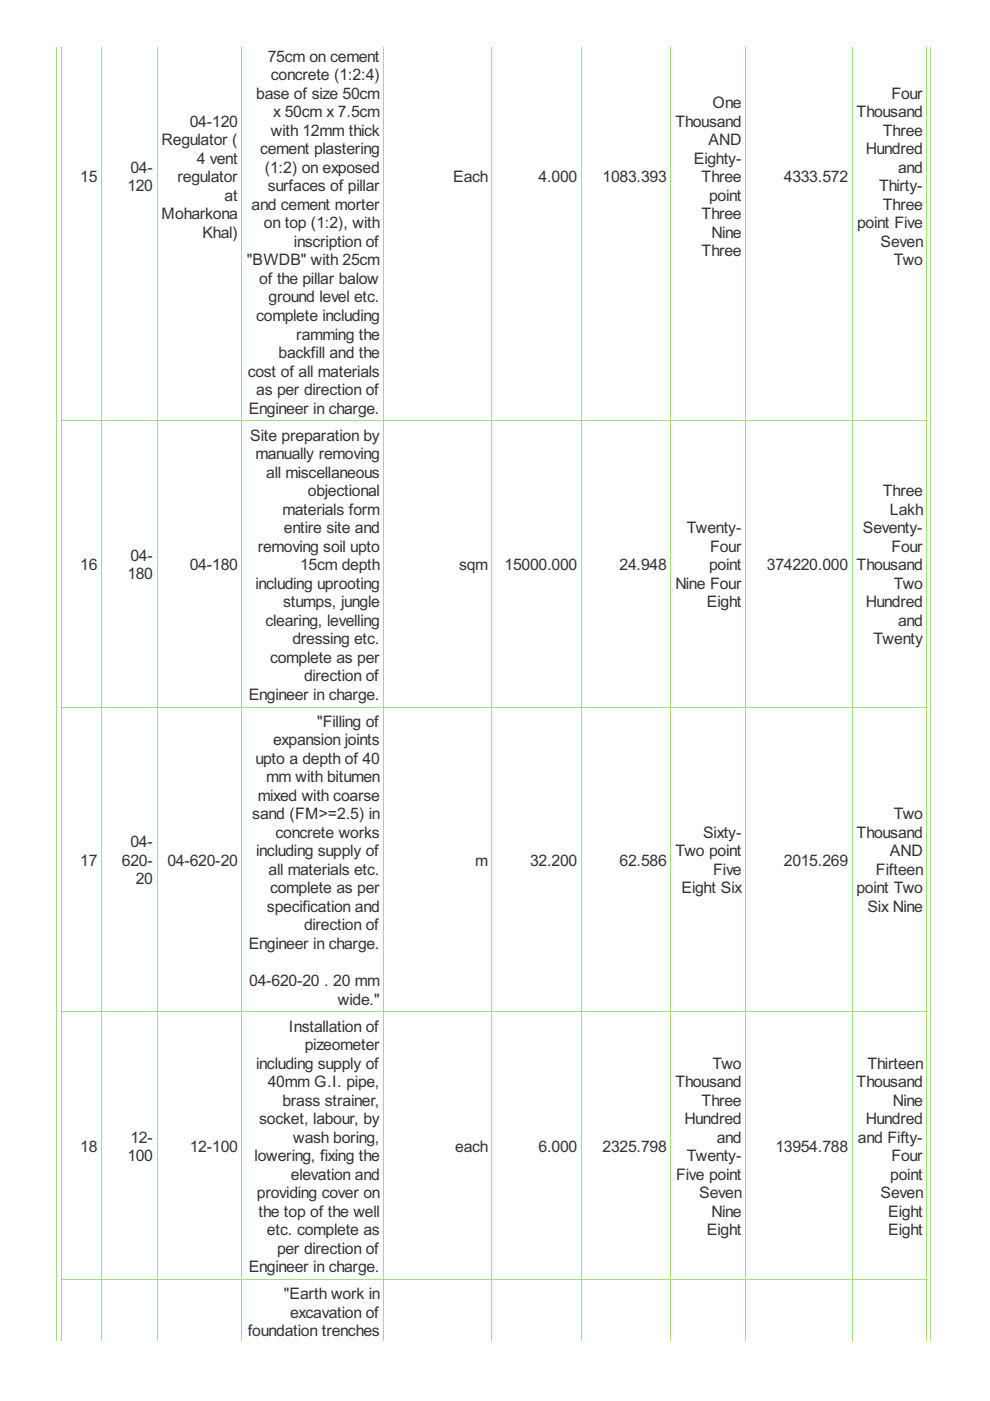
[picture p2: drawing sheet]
<svg xmlns="http://www.w3.org/2000/svg" width="210mm" height="297mm" viewBox="0 0 210 297" stroke-linecap="round" stroke-linejoin="round" font-family="sans-serif">
<defs><g id="words">
<g font-size="3.8" fill="#333">
<text x="56.8" y="13.1">75cm on cement</text>
<text x="57.4" y="17">concrete (1:2:4)</text>
<text x="54.3" y="20.9">base of size 50cm</text>
<text x="151" y="22.9">One</text>
<text x="189" y="20.9">Four</text>
<text x="40.3" y="26.8">04-120</text>
<text x="57.4" y="28.8">with 12mm thick</text>
<text x="57.9" y="24.9">x 50cm x 7.5cm</text>
<text x="143.2" y="26.8">Thousand</text>
<text x="181.6" y="24.9">Thousand</text>
<text x="187.2" y="28.8">Three</text>
<text x="34.3" y="30.8">Regulator (</text>
<text x="41.7" y="34.7">4 vent</text>
<text x="55.1" y="32.7">cement plastering</text>
<text x="147.1" y="34.7">Eighty-</text>
<text x="150.2" y="30.8">AND</text>
<text x="183.6" y="32.7">Hundred</text>
<text x="17" y="38.6">15</text>
<text x="27" y="40.6">120</text>
<text x="27.7" y="36.7">04-</text>
<text x="37.6" y="38.6">regulator</text>
<text x="56.1" y="36.7">(1:2) on exposed</text>
<text x="56.8" y="40.6">surfaces of pillar</text>
<text x="96.1" y="38.6">Each</text>
<text x="114.2" y="38.6">4.000</text>
<text x="127.8" y="38.6">1083.393</text>
<text x="148.8" y="38.6">Three</text>
<text x="166.2" y="38.6">4333.572</text>
<text x="186.4" y="40.6">Thirty-</text>
<text x="190.4" y="36.7">and</text>
<text x="34.3" y="46.5">Moharkona</text>
<text x="47.6" y="42.5">at</text>
<text x="53.3" y="44.5">and cement morter</text>
<text x="148.8" y="46.5">Three</text>
<text x="150.3" y="42.5">point</text>
<text x="187.2" y="44.5">Three</text>
<text x="42.9" y="50.4">Khal)</text>
<text x="56" y="48.4">on top (1:2), with</text>
<text x="62.3" y="52.4">inscription of</text>
<text x="150.9" y="50.4">Nine</text>
<text x="181.7" y="48.4">point Five</text>
<text x="186.7" y="52.4">Seven</text>
<text x="52.4" y="56.3">&quot;BWDB&quot; with 25cm</text>
<text x="148.8" y="54.3">Three</text>
<text x="189.5" y="56.3">Two</text>
<text x="55" y="60.2">of the pillar balow</text>
<text x="56.9" y="64.1">ground level etc.</text>
<text x="54.3" y="68.1">complete including</text>
<text x="62.8" y="72">ramming the</text>
<text x="59.1" y="75.9">backfill and the</text>
<text x="52.5" y="79.8">cost of all materials</text>
<text x="54.3" y="83.8">as per direction of</text>
<text x="52.7" y="87.7">Engineer in charge.</text>
<text x="53.1" y="93.4">Site preparation by</text>
<text x="54.2" y="97.3">manually removing</text>
<text x="56.4" y="101.3">all miscellaneous</text>
<text x="65.3" y="105.2">objectional</text>
<text x="187.2" y="105.2">Three</text>
<text x="59.9" y="109.1">materials form</text>
<text x="60.2" y="113">entire site and</text>
<text x="145.6" y="113">Twenty-</text>
<text x="182.9" y="113">Seventy-</text>
<text x="188.7" y="109.1">Lakh</text>
<text x="27.7" y="118.9">04-</text>
<text x="54.6" y="117">removing soil upto</text>
<text x="150.6" y="117">Four</text>
<text x="189" y="117">Four</text>
<text x="17" y="120.9">16</text>
<text x="27" y="122.9">180</text>
<text x="40.3" y="120.9">04-180</text>
<text x="54.2" y="124.8">including uprooting</text>
<text x="63.6" y="120.9">15cm depth</text>
<text x="97.3" y="120.9">sqm</text>
<text x="107" y="120.9">15000.000</text>
<text x="131.4" y="120.9">24.948</text>
<text x="143.2" y="124.8">Nine Four</text>
<text x="150.3" y="120.9">point</text>
<text x="162.6" y="120.9">374220.000</text>
<text x="181.6" y="120.9">Thousand</text>
<text x="189.5" y="124.8">Two</text>
<text x="60" y="128.7">stumps, jungle</text>
<text x="149.9" y="128.7">Eight</text>
<text x="183.6" y="128.7">Hundred</text>
<text x="56.3" y="132.7">clearing, levelling</text>
<text x="62" y="136.6">dressing etc.</text>
<text x="185.2" y="136.6">Twenty</text>
<text x="190.4" y="132.7">and</text>
<text x="57.3" y="140.5">complete as per</text>
<text x="52.7" y="148.4">Engineer in charge.</text>
<text x="64.5" y="144.4">direction of</text>
<text x="67.2" y="154.1">&quot;Filling of</text>
<text x="54.2" y="161.9">upto a depth of 40</text>
<text x="57.9" y="158">expansion joints</text>
<text x="56.4" y="165.9">mm with bitumen</text>
<text x="53.5" y="173.7">sand (FM&gt;=2.5) in</text>
<text x="54.6" y="169.8">mixed with coarse</text>
<text x="189.5" y="173.7">Two</text>
<text x="27.7" y="179.6">04-</text>
<text x="58.4" y="177.6">concrete works</text>
<text x="149.1" y="177.6">Sixty-</text>
<text x="181.6" y="177.6">Thousand</text>
<text x="17" y="183.5">17</text>
<text x="25.9" y="183.5">620-</text>
<text x="35.5" y="183.5">04-620-20</text>
<text x="54.3" y="181.6">including supply of</text>
<text x="56.9" y="185.5">all materials etc.</text>
<text x="100.8" y="183.5">m</text>
<text x="112.4" y="183.5">32.200</text>
<text x="131.4" y="183.5">62.586</text>
<text x="143.2" y="181.6">Two point</text>
<text x="151.2" y="185.5">Five</text>
<text x="166.2" y="183.5">2015.269</text>
<text x="185.7" y="185.5">Fifteen</text>
<text x="188.7" y="181.6">AND</text>
<text x="28.8" y="187.5">20</text>
<text x="57.3" y="189.4">complete as per</text>
<text x="144.5" y="189.4">Eight Six</text>
<text x="181.6" y="189.4">point Two</text>
<text x="56.6" y="193.3">specification and</text>
<text x="64.5" y="197.3">direction of</text>
<text x="183.9" y="193.3">Six Nine</text>
<text x="52.7" y="201.2">Engineer in charge.</text>
<text x="52.8" y="209.1">04-620-20 . 20 mm</text>
<text x="71.7" y="213">wide.&quot;</text>
<text x="61.2" y="218.7">Installation of</text>
<text x="54.3" y="226.6">including supply of</text>
<text x="64.6" y="222.6">pizeometer</text>
<text x="151" y="226.6">Two</text>
<text x="183.9" y="226.6">Thirteen</text>
<text x="56.8" y="230.5">40mm G.I. pipe,</text>
<text x="143.2" y="230.5">Thousand</text>
<text x="181.6" y="230.5">Thousand</text>
<text x="55" y="238.3">socket, labour, by</text>
<text x="59.9" y="234.4">brass strainer,</text>
<text x="145.2" y="238.3">Hundred</text>
<text x="148.8" y="234.4">Three</text>
<text x="183.6" y="238.3">Hundred</text>
<text x="189.3" y="234.4">Nine</text>
<text x="17" y="244.2">18</text>
<text x="27.7" y="242.3">12-</text>
<text x="40.3" y="244.2">12-100</text>
<text x="62.2" y="242.3">wash boring,</text>
<text x="96.5" y="244.2">each</text>
<text x="114.2" y="244.2">6.000</text>
<text x="127.8" y="244.2">2325.798</text>
<text x="152" y="242.3">and</text>
<text x="164.4" y="244.2">13954.788</text>
<text x="181.9" y="242.3">and Fifty-</text>
<text x="27" y="246.2">100</text>
<text x="54" y="246.2">lowering, fixing the</text>
<text x="61.7" y="250.1">elevation and</text>
<text x="143.4" y="250.1">Five point</text>
<text x="145.6" y="246.2">Twenty-</text>
<text x="188.8" y="250.1">point</text>
<text x="189" y="246.2">Four</text>
<text x="54.5" y="254">providing cover on</text>
<text x="54.8" y="258">the top of the well</text>
<text x="148.3" y="254">Seven</text>
<text x="150.9" y="258">Nine</text>
<text x="186.7" y="254">Seven</text>
<text x="188.3" y="258">Eight</text>
<text x="56.6" y="261.9">etc. complete as</text>
<text x="149.9" y="261.9">Eight</text>
<text x="188.3" y="261.9">Eight</text>
<text x="52.7" y="269.7">Engineer in charge.</text>
<text x="58.7" y="265.8">per direction of</text>
<text x="60.2" y="275.5">&quot;Earth work in</text>
<text x="61.5" y="279.4">excavation of</text>
<text x="52.5" y="283.3">foundation trenches</text>
</g>
</g></defs>
<g fill="none" stroke="#a8da7f" stroke-width=".21">
<path d="M12 9.9v274.3M13 9.9v274.3M21.5 9.9v274.3M33.3 9.9v274.3M51.3 9.9v274.3M81.4 9.9v274.3M104.3 9.9v274.3M123.3 9.9v274.3M142.2 9.9v274.3M158.1 9.9v274.3M180.7 9.9v274.3M196.5 9.9v274.3"/>
<path d="M197.4 9.9v274.3M12.9 89.2h183.7M12.9 149.9h183.7M12.9 214.5h183.7M12.9 271.3h183.7"/>
</g>
<use href="#words"/>
</svg>
